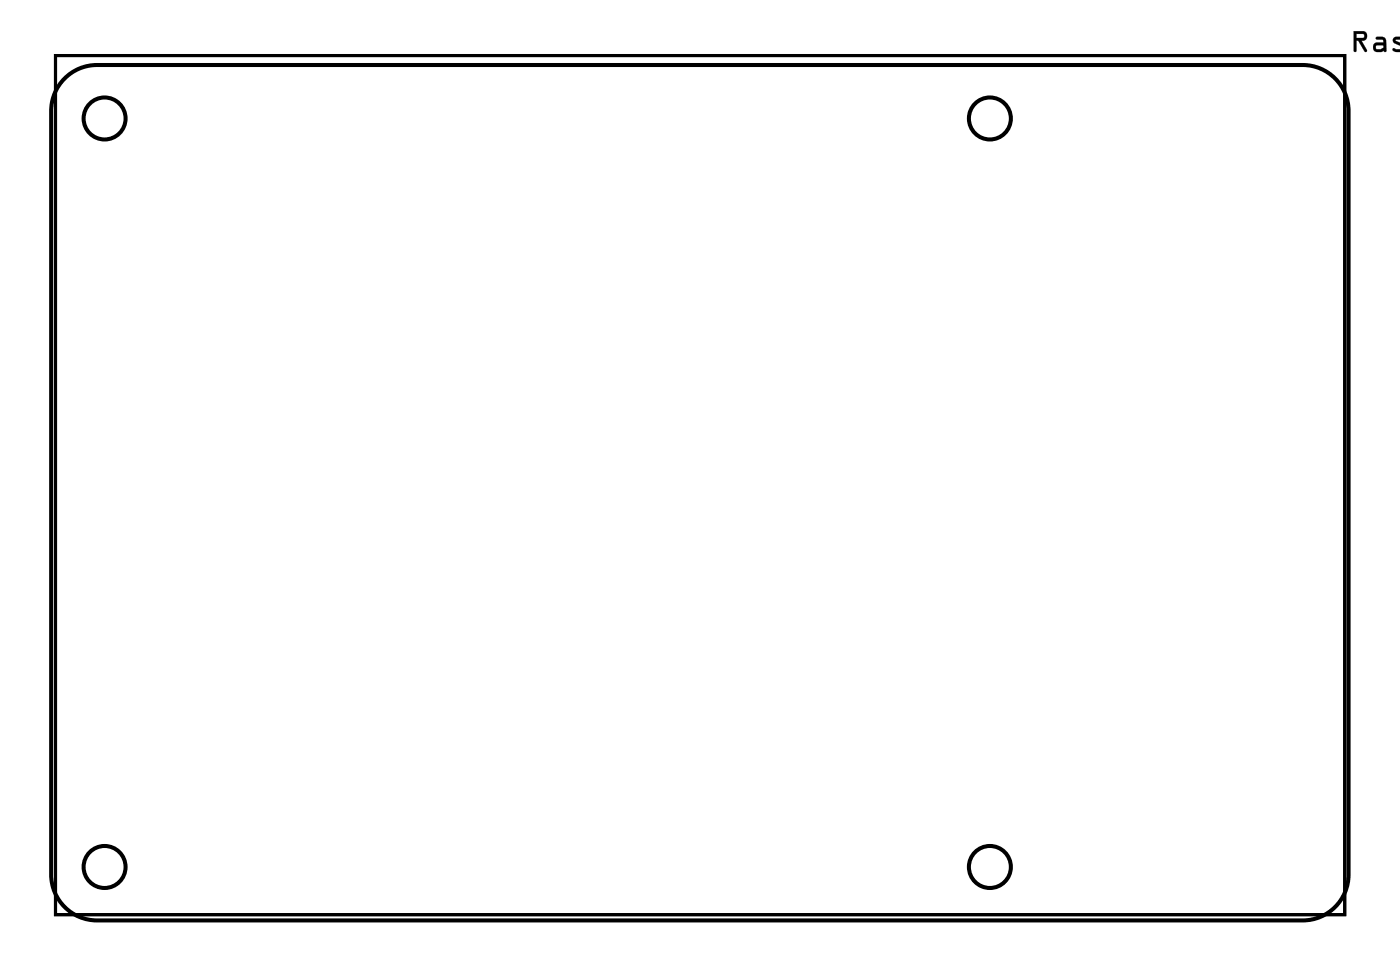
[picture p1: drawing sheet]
<svg xmlns="http://www.w3.org/2000/svg" width="92mm" height="63mm" viewBox="0 0 92 63" stroke-linecap="round" stroke-linejoin="round" font-family="sans-serif">
<path d="M3.6 3.6h84.5v56.3h-84.5z" fill="none" stroke="#000" stroke-width=".2"/>
<g fill="#000">
<path d="M3.6 3.6h84.5v56.3h-84.5zM3.6 3.6v56.3h84.5v-56.3z"/>
<path d="M88.7 2h.6a.32 .32 0 0 1 .3 .4 .32 .32 0 0 1-.4 .3l.4 .6a.1 .1 0 0 1-.1 .1 .1 .1 0 0 1-.1 0l-.4-.7h-.1v.6a.1 .1 0 0 1-.1 .1 .1 .1 0 0 1-.1-.1zM88.7 2v1.4l.2-.1v-.6h.1l.4 .7 .1-.1-.3-.6a.31 .31 0 0 0 .4-.3 .31 .31 0 0 0-.3-.3zM88.9 2.2v.3l.5-.1-.1-.2zM88.9 2.2h.4l.1 .2-.5 .1zM90.2 2.4h.3l.2 .1 .1 .8a.09 .09 0 0 1-.1 .1 .09 .09 0 0 1 0-.1l-.5 .1a.32 .32 0 0 1-.3-.3 .32 .32 0 0 1 .3-.3h.4v-.2h-.4zM90.2 2.4v.2l.4 .1v.1h-.4a.31 .31 0 0 0-.2 .3 .31 .31 0 0 0 .2 .3l.5-.1 .1 .1v-.7l-.2-.3zM90.2 3v.2h.3l.1-.1v-.1zM90.2 3h.4l.1 .1-.2 .1h-.3zM91.3 2.5l.5-.1v.3v-.1h-.4l.4 .3v.5l-.5-.1a.12 .12 0 0 1 0-.1 .12 .12 0 0 1 .2 0h.3v-.1l-.5-.3zM91.3 2.5v.3l.5 .2v.2h-.5l-.1 .1 .2 .1h.4v-.5l-.4-.3h.4v.1v-.3zM91.8 2.4v1.4zM91.8 2.4v1.4zM91.8 2.6v.7zM91.8 2.5v.8zM91.8 2v1.4zM91.8 2.1v1.3zM91.8 2.6v.6zM91.8 2.6v.6zM91.8 2.4v1zM91.8 2.4v1zM91.8 2.6v.3zM91.8 2.6v.3zM91.8 2.4v1zM91.8 2.4v1zM91.8 2.4v1zM91.8 2.4v1zM91.8 2.4v1.4zM91.8 2.4v1.4zM91.8 2v1.4zM91.8 2v1.4zM91.8 2.2v.5zM91.8 2.2v.5zM91.8 2.4v1zM91.8 2.4v1zM91.8 2v.2zM91.8 2v.2zM91.8 2v1.4zM91.8 2v1.4z"/>
<path d="M88.7 2h.6a.31 .31 0 0 1 .3 .4 .31 .31 0 0 1-.4 .3l.4 .6-.2 .1-.4-.7h-.1v.6l-.2 .1zM88.9 2.2v.3l.5-.1-.1-.2zM90.2 2.4h.4l.2 .3v.7l-.1-.1-.5 .1a.31 .31 0 0 1-.2-.3 .31 .31 0 0 1 .2-.3h.4v-.1l-.4-.1zM90.2 3v.2h.3l.1-.1v-.1zM91.3 2.5l.5-.1v.3v-.1h-.4l.4 .3v.5h-.4l-.2-.1 .1-.1h.5v-.1l-.5-.3zM91.8 2.4v1.4zM91.8 2.6v.7zM91.8 2v1.4zM91.8 2.6v.6zM91.8 2.4v1zM91.8 2.6v.3zM91.8 2.4v1zM91.8 2.4v1zM91.8 2.4v1.4zM91.8 2v1.4zM91.8 2.2v.5zM91.8 2.4v1zM91.8 2v.2zM91.8 2v1.4z"/>
</g>
<g fill="none" stroke="#000" stroke-width=".26">
<path d="M4.5 4.9l.5-.3 .7-.3h.7h79a3 3 0 0 1 3 3v50a3 3 0 0 1-3 3h-79a3 3 0 0 1-3-3v-50a3 3 0 0 1 1.1-2.4z"/>
<circle cx="6.9" cy="7.8" r="1.37"/>
<circle cx="64.9" cy="7.8" r="1.37"/>
<circle cx="6.9" cy="56.8" r="1.37"/>
<circle cx="64.9" cy="56.8" r="1.37"/>
</g>
<circle cx="11.7" cy="8.6" r=".74" fill="#fff"/>
<circle cx="11.7" cy="8.6" r=".74" fill="none" stroke="#fff" stroke-width=".69" stroke-linecap="butt"/>
<circle cx="14.3" cy="8.6" r=".74" fill="#fff"/>
<circle cx="14.3" cy="8.6" r=".74" fill="none" stroke="#fff" stroke-width=".69" stroke-linecap="butt"/>
<circle cx="16.8" cy="8.6" r=".74" fill="#fff"/>
<circle cx="16.8" cy="8.6" r=".74" fill="none" stroke="#fff" stroke-width=".69" stroke-linecap="butt"/>
<circle cx="19.3" cy="8.6" r=".74" fill="#fff"/>
<circle cx="19.3" cy="8.6" r=".74" fill="none" stroke="#fff" stroke-width=".69" stroke-linecap="butt"/>
<circle cx="21.9" cy="8.6" r=".74" fill="#fff"/>
<circle cx="21.9" cy="8.6" r=".74" fill="none" stroke="#fff" stroke-width=".69" stroke-linecap="butt"/>
<circle cx="24.4" cy="8.6" r=".74" fill="#fff"/>
<circle cx="24.4" cy="8.6" r=".74" fill="none" stroke="#fff" stroke-width=".69" stroke-linecap="butt"/>
<circle cx="27" cy="8.6" r=".74" fill="#fff"/>
<circle cx="27" cy="8.6" r=".74" fill="none" stroke="#fff" stroke-width=".69" stroke-linecap="butt"/>
<circle cx="29.5" cy="8.6" r=".74" fill="#fff"/>
<circle cx="29.5" cy="8.6" r=".74" fill="none" stroke="#fff" stroke-width=".69" stroke-linecap="butt"/>
<circle cx="32" cy="8.6" r=".74" fill="#fff"/>
<circle cx="32" cy="8.6" r=".74" fill="none" stroke="#fff" stroke-width=".69" stroke-linecap="butt"/>
<circle cx="34.6" cy="8.6" r=".74" fill="#fff"/>
<circle cx="34.6" cy="8.6" r=".74" fill="none" stroke="#fff" stroke-width=".69" stroke-linecap="butt"/>
<circle cx="37.1" cy="8.6" r=".74" fill="#fff"/>
<circle cx="37.1" cy="8.6" r=".74" fill="none" stroke="#fff" stroke-width=".69" stroke-linecap="butt"/>
<circle cx="39.7" cy="8.6" r=".74" fill="#fff"/>
<circle cx="39.7" cy="8.6" r=".74" fill="none" stroke="#fff" stroke-width=".69" stroke-linecap="butt"/>
<circle cx="42.2" cy="8.6" r=".74" fill="#fff"/>
<circle cx="42.2" cy="8.6" r=".74" fill="none" stroke="#fff" stroke-width=".69" stroke-linecap="butt"/>
<circle cx="44.7" cy="8.6" r=".74" fill="#fff"/>
<circle cx="44.7" cy="8.6" r=".74" fill="none" stroke="#fff" stroke-width=".69" stroke-linecap="butt"/>
<circle cx="47.3" cy="8.6" r=".74" fill="#fff"/>
<circle cx="47.3" cy="8.6" r=".74" fill="none" stroke="#fff" stroke-width=".69" stroke-linecap="butt"/>
<circle cx="49.8" cy="8.6" r=".74" fill="#fff"/>
<circle cx="49.8" cy="8.6" r=".74" fill="none" stroke="#fff" stroke-width=".69" stroke-linecap="butt"/>
<circle cx="52.4" cy="8.6" r=".74" fill="#fff"/>
<circle cx="52.4" cy="8.6" r=".74" fill="none" stroke="#fff" stroke-width=".69" stroke-linecap="butt"/>
<circle cx="54.9" cy="8.6" r=".74" fill="#fff"/>
<circle cx="54.9" cy="8.6" r=".74" fill="none" stroke="#fff" stroke-width=".69" stroke-linecap="butt"/>
<circle cx="57.4" cy="8.6" r=".74" fill="#fff"/>
<circle cx="57.4" cy="8.6" r=".74" fill="none" stroke="#fff" stroke-width=".69" stroke-linecap="butt"/>
<circle cx="60" cy="8.6" r=".74" fill="#fff"/>
<circle cx="60" cy="8.6" r=".74" fill="none" stroke="#fff" stroke-width=".69" stroke-linecap="butt"/>
<circle cx="60" cy="6.1" r=".74" fill="#fff"/>
<circle cx="60" cy="6.1" r=".74" fill="none" stroke="#fff" stroke-width=".69" stroke-linecap="butt"/>
<circle cx="57.4" cy="6.1" r=".74" fill="#fff"/>
<circle cx="57.4" cy="6.1" r=".74" fill="none" stroke="#fff" stroke-width=".69" stroke-linecap="butt"/>
<circle cx="54.9" cy="6.1" r=".74" fill="#fff"/>
<circle cx="54.9" cy="6.1" r=".74" fill="none" stroke="#fff" stroke-width=".69" stroke-linecap="butt"/>
<circle cx="52.4" cy="6.1" r=".74" fill="#fff"/>
<circle cx="52.4" cy="6.1" r=".74" fill="none" stroke="#fff" stroke-width=".69" stroke-linecap="butt"/>
<circle cx="49.8" cy="6.1" r=".74" fill="#fff"/>
<circle cx="49.8" cy="6.1" r=".74" fill="none" stroke="#fff" stroke-width=".69" stroke-linecap="butt"/>
<circle cx="47.3" cy="6.1" r=".74" fill="#fff"/>
<circle cx="47.3" cy="6.1" r=".74" fill="none" stroke="#fff" stroke-width=".69" stroke-linecap="butt"/>
<circle cx="44.7" cy="6.1" r=".74" fill="#fff"/>
<circle cx="44.7" cy="6.1" r=".74" fill="none" stroke="#fff" stroke-width=".69" stroke-linecap="butt"/>
<circle cx="42.2" cy="6.1" r=".74" fill="#fff"/>
<circle cx="42.2" cy="6.1" r=".74" fill="none" stroke="#fff" stroke-width=".69" stroke-linecap="butt"/>
<circle cx="39.7" cy="6.1" r=".74" fill="#fff"/>
<circle cx="39.7" cy="6.1" r=".74" fill="none" stroke="#fff" stroke-width=".69" stroke-linecap="butt"/>
<circle cx="37.1" cy="6.1" r=".74" fill="#fff"/>
<circle cx="37.1" cy="6.1" r=".74" fill="none" stroke="#fff" stroke-width=".69" stroke-linecap="butt"/>
<circle cx="34.6" cy="6.1" r=".74" fill="#fff"/>
<circle cx="34.6" cy="6.1" r=".74" fill="none" stroke="#fff" stroke-width=".69" stroke-linecap="butt"/>
<circle cx="32" cy="6.1" r=".74" fill="#fff"/>
<circle cx="32" cy="6.1" r=".74" fill="none" stroke="#fff" stroke-width=".69" stroke-linecap="butt"/>
<circle cx="29.5" cy="6.1" r=".74" fill="#fff"/>
<circle cx="29.5" cy="6.1" r=".74" fill="none" stroke="#fff" stroke-width=".69" stroke-linecap="butt"/>
<circle cx="27" cy="6.1" r=".74" fill="#fff"/>
<circle cx="27" cy="6.1" r=".74" fill="none" stroke="#fff" stroke-width=".69" stroke-linecap="butt"/>
<circle cx="24.4" cy="6.1" r=".74" fill="#fff"/>
<circle cx="24.4" cy="6.1" r=".74" fill="none" stroke="#fff" stroke-width=".69" stroke-linecap="butt"/>
<circle cx="21.9" cy="6.1" r=".74" fill="#fff"/>
<circle cx="21.9" cy="6.1" r=".74" fill="none" stroke="#fff" stroke-width=".69" stroke-linecap="butt"/>
<circle cx="19.3" cy="6.1" r=".74" fill="#fff"/>
<circle cx="19.3" cy="6.1" r=".74" fill="none" stroke="#fff" stroke-width=".69" stroke-linecap="butt"/>
<circle cx="16.8" cy="6.1" r=".74" fill="#fff"/>
<circle cx="16.8" cy="6.1" r=".74" fill="none" stroke="#fff" stroke-width=".69" stroke-linecap="butt"/>
<circle cx="14.3" cy="6.1" r=".74" fill="#fff"/>
<circle cx="14.3" cy="6.1" r=".74" fill="none" stroke="#fff" stroke-width=".69" stroke-linecap="butt"/>
<circle cx="11.7" cy="6.1" r=".74" fill="#fff"/>
<circle cx="11.7" cy="6.1" r=".74" fill="none" stroke="#fff" stroke-width=".69" stroke-linecap="butt"/>
</svg>
